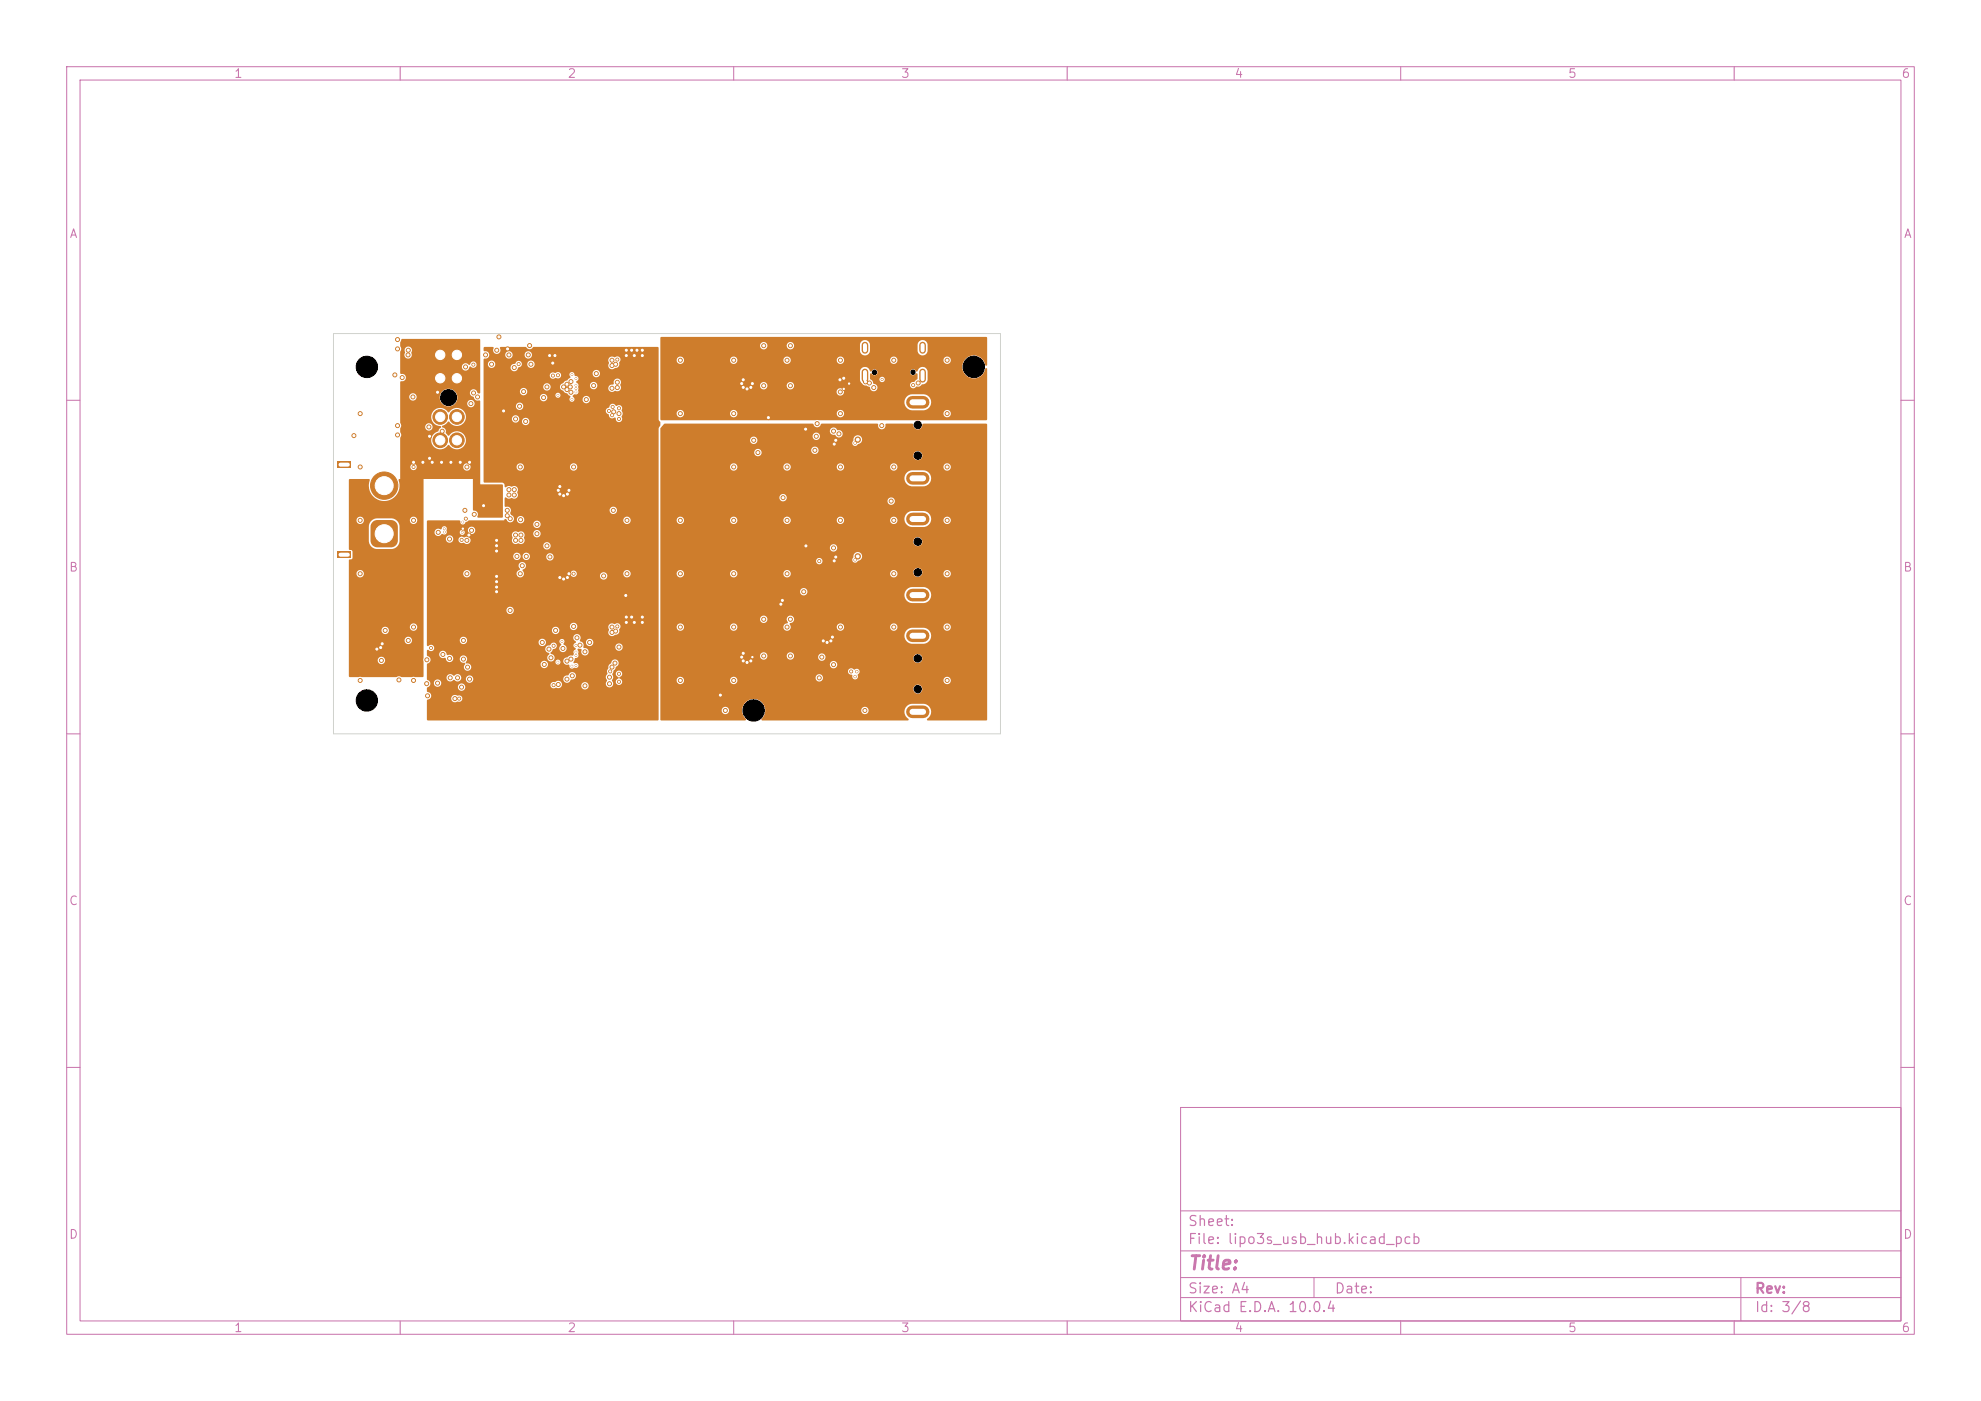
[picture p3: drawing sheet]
<svg xmlns="http://www.w3.org/2000/svg" width="297mm" height="210mm" viewBox="0 0 297 210" stroke-linecap="round" stroke-linejoin="round" font-family="sans-serif">
<defs><g id="words">
<text font-size="2" fill="#c872ab" x="178" y="190.8">Title:</text>
<g font-size="1.5" fill="#c872ab">
<text x="178" y="184.2">Sheet:</text>
<text x="178" y="186.9">File: lipo3s_usb_hub.kicad_pcb</text>
<text x="178" y="197.1">KiCad E.D.A. 10.0.4</text>
<text x="178" y="194.3">Size: A4</text>
<text x="200" y="194.3">Date:</text>
<text x="263" y="194.3">Rev:</text>
<text x="263" y="197.1">Id: 3/8</text>
</g>
<g font-size="1.3" fill="#c872ab">
<text x="35" y="12">1</text>
<text x="85" y="12">2</text>
<text x="135" y="12">3</text>
<text x="185" y="12">4</text>
<text x="235" y="12">5</text>
<text x="285" y="12">6</text>
<text x="10.3" y="36">A</text>
<text x="285.4" y="36">A</text>
<text x="10.3" y="86">B</text>
<text x="285.3" y="86">B</text>
<text x="10.3" y="136">C</text>
<text x="285.3" y="136">C</text>
<text x="10.3" y="186">D</text>
<text x="285.3" y="186">D</text>
<text x="35" y="200">1</text>
<text x="85" y="200">2</text>
<text x="135" y="200">3</text>
<text x="185" y="200">4</text>
<text x="235" y="200">5</text>
<text x="285" y="200">6</text>
</g>
</g></defs>
<g fill="none" stroke="#c872ab" stroke-width=".15">
<path d="M10 10h277v190h-277zM12 12h273v186h-273zM60 10v2M110 10v2M160 10v2M210 10v2M260 10v2M10 60h2M285 60h2M10 110h2M285 110h2M10 160h2"/>
<path d="M177 166h108v32h-108zM285 160h2M60 198v2M110 198v2M160 198v2M177 194.5h108M177 191.5h108M177 187.5h108M177 181.5h108M197 191.5v3M210 198v2M260 198v2"/>
<path d="M261 191.5v6.5"/>
</g>
<g fill="#ce7d2c" stroke="#ce7d2c" stroke-width=".15">
<circle cx="66" cy="66" r="1.1"/>
<circle cx="68.5" cy="66" r="1.1"/>
<circle cx="66" cy="62.5" r="1.1"/>
<circle cx="68.5" cy="62.5" r="1.1"/>
<circle cx="66" cy="56.7" r="1.1"/>
<circle cx="68.5" cy="56.7" r="1.1"/>
<circle cx="66" cy="53.2" r="1.1"/>
<circle cx="68.5" cy="53.2" r="1.1"/>
</g>
<path d="M136.8 77.8h1.6M136.8 89.2h1.6" fill="none" stroke="#ce7d2c" stroke-width="1.9"/>
<path d="M129.7 51.7v.8M129.7 55.8v1.1M138.3 51.7v.8M138.3 55.8v1.1" fill="none" stroke="#ce7d2c" stroke-width="1"/>
<g fill="#ce7d2c">
<path d="M50.6 82.7h2v.9h-2z"/>
<path d="M50.6 69.2h2v.9h-2z"/>
<path d="M55.9 78.3l.5-.3h2.2a1.03 1.03 0 0 1 1 1v2a1.03 1.03 0 0 1-1 1.1h-2a1.03 1.03 0 0 1-1.1-1.1l.1-2.2z"/>
</g>
<g fill="#ce7d2c" stroke="#ce7d2c" stroke-width=".15">
<circle cx="57.6" cy="72.8" r="2.05"/>
<circle cx="142" cy="94" r=".3"/>
<circle cx="86.4" cy="96.7" r=".13"/>
<circle cx="137.7" cy="57.4" r=".3"/>
<circle cx="87" cy="96.7" r=".3"/>
<circle cx="110" cy="54" r=".3"/>
<circle cx="114.5" cy="98.3" r=".3"/>
<circle cx="57.2" cy="99" r=".3"/>
<circle cx="122.4" cy="65.4" r=".3"/>
<circle cx="125" cy="64.6" r=".3"/>
<circle cx="85" cy="58.4" r=".3"/>
<circle cx="85.6" cy="58.8" r=".3"/>
<circle cx="129.8" cy="57.2" r=".3"/>
<circle cx="118.5" cy="92.8" r=".3"/>
<circle cx="118" cy="70" r=".3"/>
<circle cx="126" cy="70" r=".3"/>
<circle cx="120.5" cy="88.7" r=".3"/>
<circle cx="61.2" cy="53.2" r=".3"/>
<circle cx="85.5" cy="58" r=".3"/>
<circle cx="118.5" cy="57.8" r=".3"/>
<circle cx="61.9" cy="59.5" r=".3"/>
<circle cx="92" cy="76.5" r=".3"/>
<circle cx="69.5" cy="96" r=".3"/>
<circle cx="64.6" cy="97.1" r=".22"/>
<circle cx="118" cy="86" r=".3"/>
<circle cx="62" cy="94" r=".3"/>
<circle cx="142" cy="70" r=".3"/>
<circle cx="54" cy="78" r=".3"/>
<circle cx="61.2" cy="96" r=".3"/>
<circle cx="122.2" cy="67.5" r=".3"/>
<circle cx="122.8" cy="84.1" r=".22"/>
<circle cx="110" cy="62" r=".3"/>
<circle cx="114.5" cy="51.8" r=".3"/>
<circle cx="110" cy="102" r=".3"/>
<circle cx="94" cy="78" r=".3"/>
<circle cx="118.5" cy="98.3" r=".3"/>
<circle cx="57.7" cy="94.5" r=".3"/>
<circle cx="86" cy="70" r=".3"/>
<circle cx="142" cy="86" r=".3"/>
<circle cx="54" cy="102" r=".3"/>
<circle cx="126" cy="78" r=".3"/>
<circle cx="125.8" cy="65" r=".3"/>
<circle cx="110" cy="86" r=".3"/>
<circle cx="85.6" cy="98.8" r=".3"/>
<circle cx="94" cy="86" r=".3"/>
<circle cx="126" cy="94" r=".3"/>
<circle cx="78.8" cy="63.2" r=".3"/>
<circle cx="61.2" cy="52.5" r=".3"/>
<circle cx="126" cy="62" r=".3"/>
<circle cx="78" cy="70" r=".3"/>
<circle cx="102" cy="54" r=".3"/>
<circle cx="85" cy="57.6" r=".3"/>
<circle cx="86.4" cy="57.7" r=".12"/>
<circle cx="74.5" cy="52.5" r=".3"/>
<circle cx="76.5" cy="91.5" r=".3"/>
<circle cx="62" cy="70" r=".22"/>
<circle cx="82" cy="81.8" r=".3"/>
<circle cx="90.5" cy="86.3" r=".3"/>
<circle cx="129.7" cy="106.5" r=".3"/>
<circle cx="114.5" cy="57.8" r=".3"/>
<circle cx="91.4" cy="102.5" r=".3"/>
<circle cx="91.8" cy="61" r=".22"/>
<circle cx="71" cy="54.7" r=".22"/>
<circle cx="142" cy="54" r=".3"/>
<circle cx="126" cy="54" r=".3"/>
<circle cx="130.3" cy="57.4" r=".3"/>
<circle cx="78" cy="86" r=".3"/>
<circle cx="108.8" cy="106.5" r=".3"/>
<circle cx="123.2" cy="98.5" r=".3"/>
<circle cx="85.6" cy="57.2" r=".3"/>
<circle cx="134" cy="78" r=".3"/>
<circle cx="70" cy="70" r=".3"/>
<circle cx="134" cy="86" r=".3"/>
<circle cx="118" cy="94" r=".3"/>
<circle cx="122.8" cy="101.6" r=".3"/>
<circle cx="114.5" cy="92.8" r=".3"/>
<circle cx="102" cy="86" r=".3"/>
<circle cx="70" cy="86" r=".3"/>
<circle cx="110" cy="78" r=".3"/>
<circle cx="84.5" cy="58" r=".3"/>
<circle cx="118" cy="78" r=".3"/>
<circle cx="136.9" cy="57.7" r=".22"/>
<circle cx="142" cy="78" r=".3"/>
<circle cx="110" cy="70" r=".3"/>
<circle cx="62" cy="102" r=".3"/>
<circle cx="64" cy="102.5" r=".3"/>
<circle cx="69.5" cy="98.8" r=".3"/>
<circle cx="54" cy="62" r=".3"/>
<circle cx="84.4" cy="97.2" r=".3"/>
<circle cx="110" cy="94" r=".3"/>
<circle cx="102" cy="94" r=".3"/>
<circle cx="142" cy="62" r=".3"/>
<circle cx="83.6" cy="56.3" r=".22"/>
<circle cx="125" cy="99.6" r=".3"/>
<circle cx="118" cy="54" r=".3"/>
<circle cx="85" cy="99.1" r=".3"/>
<circle cx="102" cy="78" r=".3"/>
<circle cx="91.8" cy="62.2" r=".22"/>
<circle cx="91.5" cy="100.6" r=".22"/>
<circle cx="125" cy="82.1" r=".3"/>
<circle cx="127.6" cy="100.6" r=".22"/>
<circle cx="134" cy="54" r=".3"/>
<circle cx="122.5" cy="63.5" r=".3"/>
<circle cx="102" cy="62" r=".3"/>
<circle cx="102" cy="102" r=".3"/>
<circle cx="86" cy="86" r=".22"/>
<circle cx="91.4" cy="101.5" r=".3"/>
<circle cx="142" cy="102" r=".3"/>
<circle cx="86.4" cy="97.7" r=".13"/>
<circle cx="86.4" cy="56.7" r=".12"/>
<circle cx="126" cy="58.7" r=".3"/>
<circle cx="69.2" cy="80.9" r=".23"/>
<circle cx="134" cy="94" r=".3"/>
<circle cx="92" cy="61.7" r=".3"/>
<circle cx="54" cy="86" r=".3"/>
<circle cx="134" cy="70" r=".3"/>
<circle cx="118.5" cy="51.8" r=".3"/>
<circle cx="54" cy="70" r=".3"/>
<circle cx="62" cy="78" r=".3"/>
<circle cx="77.8" cy="54.6" r=".22"/>
<circle cx="69.4" cy="79.3" r=".23"/>
<circle cx="85.1" cy="74.1" r=".3"/>
<circle cx="82.4" cy="53.3" r=".3"/>
<circle cx="93.9" cy="52.5" r=".3"/>
<circle cx="70.3" cy="80.2" r=".3"/>
<circle cx="83.9" cy="86.6" r=".3"/>
<circle cx="83.2" cy="53.3" r=".3"/>
<circle cx="95.1" cy="53.3" r=".3"/>
<circle cx="96.3" cy="93.3" r=".3"/>
<circle cx="74.4" cy="88.7" r=".3"/>
<circle cx="96.3" cy="52.5" r=".3"/>
<circle cx="74.4" cy="88" r=".3"/>
<circle cx="74.4" cy="82.6" r=".3"/>
<circle cx="84.5" cy="86.8" r=".3"/>
<circle cx="82.9" cy="54.4" r=".3"/>
<circle cx="74.4" cy="81" r=".3"/>
<circle cx="93.9" cy="92.5" r=".3"/>
<circle cx="96.3" cy="53.3" r=".3"/>
<circle cx="93.9" cy="53.3" r=".3"/>
<circle cx="74.4" cy="81.8" r=".3"/>
<circle cx="83.9" cy="74.1" r=".3"/>
<circle cx="85.1" cy="86.6" r=".3"/>
<circle cx="94.7" cy="52.5" r=".3"/>
<circle cx="93.9" cy="93.3" r=".3"/>
<circle cx="85.3" cy="86" r=".3"/>
<circle cx="85.3" cy="73.5" r=".3"/>
<circle cx="83.7" cy="73.5" r=".3"/>
<circle cx="74.4" cy="87.2" r=".3"/>
<circle cx="74.4" cy="86.4" r=".3"/>
<circle cx="76.1" cy="52.3" r=".3"/>
<circle cx="96.3" cy="92.5" r=".3"/>
<circle cx="84.5" cy="74.3" r=".3"/>
<circle cx="93.8" cy="89.3" r=".3"/>
<circle cx="94.7" cy="92.5" r=".3"/>
<circle cx="95.5" cy="52.5" r=".3"/>
<circle cx="83.9" cy="72.9" r=".3"/>
<circle cx="75.5" cy="61.6" r=".3"/>
<circle cx="95.1" cy="93.3" r=".3"/>
<circle cx="69.3" cy="79.8" r=".12"/>
<circle cx="70" cy="81" r=".3"/>
<circle cx="73.7" cy="54.6" r=".3"/>
<circle cx="72.8" cy="53.2" r=".3"/>
<circle cx="69.2" cy="103" r=".3"/>
<circle cx="86.4" cy="98.2" r=".12"/>
<circle cx="67.5" cy="101.6" r=".3"/>
<circle cx="83.7" cy="102.6" r=".3"/>
<circle cx="127.3" cy="57.5" r=".23"/>
<circle cx="126.5" cy="56.7" r=".3"/>
<circle cx="117.4" cy="74.6" r=".3"/>
<circle cx="133.6" cy="75.1" r=".3"/>
<circle cx="111.4" cy="56.9" r=".3"/>
<circle cx="132.2" cy="63.8" r=".3"/>
<circle cx="115.2" cy="62.6" r=".3"/>
<circle cx="112.8" cy="57.5" r=".3"/>
<circle cx="112" cy="58.3" r=".3"/>
<circle cx="125.9" cy="56.9" r=".3"/>
<circle cx="113.6" cy="67.8" r=".3"/>
<circle cx="113" cy="66" r=".3"/>
<circle cx="112.6" cy="58.1" r=".3"/>
<circle cx="111.4" cy="58.1" r=".3"/>
<circle cx="126.5" cy="58.3" r=".22"/>
<circle cx="111.2" cy="57.5" r=".3"/>
<circle cx="53.1" cy="65.3" r=".3"/>
<circle cx="66.3" cy="64.6" r=".3"/>
<circle cx="64.4" cy="68.7" r=".3"/>
<circle cx="64.8" cy="69.3" r=".3"/>
<circle cx="64.4" cy="65.4" r=".3"/>
<circle cx="62" cy="69.3" r=".3"/>
<circle cx="66.2" cy="69.3" r=".3"/>
<circle cx="65.6" cy="58.8" r=".3"/>
<circle cx="67.6" cy="69.3" r=".3"/>
<circle cx="70.4" cy="69.3" r=".3"/>
<circle cx="56.5" cy="97.3" r=".3"/>
<circle cx="63.4" cy="69.3" r=".3"/>
<circle cx="72.5" cy="75.8" r=".3"/>
<circle cx="69" cy="69.3" r=".3"/>
<circle cx="57.3" cy="96.5" r=".3"/>
<circle cx="57.1" cy="97.1" r=".3"/>
<circle cx="128.5" cy="100.7" r=".17"/>
<circle cx="128.2" cy="101.4" r=".18"/>
<circle cx="74.8" cy="50.5" r=".3"/>
<circle cx="59.2" cy="56.2" r=".3"/>
<circle cx="86.4" cy="58.3" r=".12"/>
<circle cx="89.4" cy="56" r=".3"/>
<circle cx="59.6" cy="65.2" r=".3"/>
<circle cx="59.6" cy="63.8" r=".3"/>
<circle cx="92.8" cy="62" r=".3"/>
<circle cx="91.7" cy="58.2" r=".3"/>
<circle cx="92.8" cy="62.8" r=".22"/>
<circle cx="92.5" cy="53.9" r=".23"/>
<circle cx="92.5" cy="58.1" r=".3"/>
<circle cx="91.7" cy="54.8" r=".3"/>
<circle cx="92.3" cy="54.6" r=".3"/>
<circle cx="92.8" cy="61.2" r=".22"/>
<circle cx="91.7" cy="54" r=".3"/>
<circle cx="92.6" cy="57.3" r=".3"/>
<circle cx="124.8" cy="95.5" r=".3"/>
<circle cx="111.4" cy="97.9" r=".3"/>
<circle cx="68.2" cy="104.7" r=".3"/>
<circle cx="124.6" cy="96.1" r=".3"/>
<circle cx="112.8" cy="98.5" r=".22"/>
<circle cx="108" cy="104.2" r=".3"/>
<circle cx="68.8" cy="104.7" r=".22"/>
<circle cx="125.3" cy="66" r=".3"/>
<circle cx="125.1" cy="84.1" r=".3"/>
<circle cx="111.2" cy="98.5" r=".3"/>
<circle cx="111.4" cy="99.1" r=".3"/>
<circle cx="123.4" cy="96.1" r=".3"/>
<circle cx="112.6" cy="99.1" r=".3"/>
<circle cx="117.1" cy="90.6" r=".3"/>
<circle cx="124" cy="96.3" r=".3"/>
<circle cx="117.3" cy="90" r=".3"/>
<circle cx="112" cy="99.3" r=".3"/>
<circle cx="59.8" cy="101.9" r=".3"/>
<circle cx="120.8" cy="81.8" r=".3"/>
<circle cx="125.1" cy="66.6" r=".3"/>
<circle cx="125.3" cy="83.5" r=".3"/>
<circle cx="120.8" cy="64.3" r=".3"/>
<circle cx="86" cy="93.9" r=".3"/>
<circle cx="88.4" cy="96.3" r=".3"/>
<circle cx="85.7" cy="99.9" r=".13"/>
<circle cx="85" cy="101.8" r=".3"/>
<circle cx="71.1" cy="77.1" r=".3"/>
<circle cx="69.7" cy="76.5" r=".3"/>
<circle cx="77.3" cy="81" r=".3"/>
<circle cx="78.1" cy="80.2" r=".3"/>
<circle cx="76" cy="76.5" r=".3"/>
<circle cx="80.5" cy="78.6" r=".3"/>
<circle cx="78" cy="77.9" r=".3"/>
<circle cx="76.5" cy="77.7" r=".3"/>
<circle cx="76" cy="77.3" r=".3"/>
<circle cx="76.3" cy="74.2" r=".3"/>
<circle cx="82.4" cy="83.5" r=".3"/>
<circle cx="78.1" cy="81" r=".3"/>
<circle cx="77.5" cy="83.4" r=".3"/>
<circle cx="77.1" cy="73.4" r=".3"/>
<circle cx="77.1" cy="74.2" r=".3"/>
<circle cx="78.9" cy="83.4" r=".3"/>
<circle cx="77.3" cy="80.2" r=".3"/>
<circle cx="69.8" cy="77.8" r=".22"/>
<circle cx="76.3" cy="73.4" r=".3"/>
<circle cx="78.3" cy="84.8" r=".3"/>
<circle cx="80.5" cy="80" r=".3"/>
<circle cx="77.9" cy="60.9" r=".3"/>
<circle cx="81.5" cy="59.6" r=".3"/>
<circle cx="77.3" cy="62.8" r=".3"/>
<circle cx="85.7" cy="56.2" r=".13"/>
<circle cx="66.6" cy="79.3" r=".12"/>
<circle cx="65.7" cy="79.8" r=".3"/>
<circle cx="128.6" cy="83.4" r=".4"/>
<circle cx="128.2" cy="83.9" r=".17"/>
<circle cx="78.5" cy="58.7" r=".3"/>
<circle cx="64.3" cy="64" r=".3"/>
<circle cx="86.4" cy="58.7" r=".12"/>
<circle cx="71" cy="58.9" r=".3"/>
<circle cx="83" cy="102.7" r=".22"/>
<circle cx="83" cy="96.8" r=".22"/>
<circle cx="92.3" cy="94.6" r=".3"/>
<circle cx="92.8" cy="101" r=".22"/>
<circle cx="91.7" cy="94" r=".3"/>
<circle cx="91.7" cy="100" r=".3"/>
<circle cx="91.7" cy="94.8" r=".3"/>
<circle cx="92.8" cy="102.2" r=".22"/>
<circle cx="92.8" cy="97" r=".3"/>
<circle cx="92.2" cy="99.4" r=".3"/>
<circle cx="92.5" cy="93.9" r=".23"/>
<circle cx="69.4" cy="78.3" r=".12"/>
<circle cx="70.7" cy="79.5" r=".3"/>
<circle cx="68.6" cy="101.6" r=".3"/>
<circle cx="70.4" cy="101.8" r=".3"/>
<circle cx="64.1" cy="104.3" r=".3"/>
<circle cx="65.6" cy="102.4" r=".3"/>
<circle cx="87.7" cy="97.7" r=".3"/>
<circle cx="87.7" cy="102.8" r=".3"/>
<circle cx="66.6" cy="79.7" r=".13"/>
<circle cx="67.4" cy="80.8" r=".3"/>
<circle cx="85.8" cy="101.3" r=".3"/>
<circle cx="86.4" cy="99.7" r=".13"/>
<circle cx="86.5" cy="95.6" r=".3"/>
<circle cx="83.7" cy="99.2" r=".12"/>
<circle cx="131" cy="58.1" r=".3"/>
<circle cx="132.3" cy="56.9" r=".15"/>
<circle cx="66.4" cy="98.1" r=".3"/>
<circle cx="64" cy="98.9" r=".3"/>
<circle cx="83.3" cy="94.5" r=".3"/>
<circle cx="84.3" cy="96.1" r=".12"/>
<circle cx="82.3" cy="97.3" r=".3"/>
<circle cx="81.3" cy="96.3" r=".3"/>
<circle cx="82.6" cy="98.6" r=".3"/>
<circle cx="70.1" cy="100" r=".3"/>
<circle cx="81.6" cy="99.6" r=".3"/>
<circle cx="67.4" cy="98.7" r=".3"/>
<circle cx="70.6" cy="60.5" r=".3"/>
<circle cx="71.6" cy="59.5" r=".3"/>
<circle cx="83.7" cy="59.3" r=".12"/>
<circle cx="87.9" cy="59.9" r=".3"/>
<circle cx="128.2" cy="66.4" r=".17"/>
<circle cx="128.6" cy="65.9" r=".4"/>
<circle cx="60.3" cy="56.6" r=".3"/>
<circle cx="79.6" cy="54.6" r=".3"/>
<circle cx="69.8" cy="55" r=".3"/>
<circle cx="82" cy="58" r=".3"/>
<circle cx="76.3" cy="53.2" r=".3"/>
<circle cx="91.3" cy="61.6" r=".22"/>
<circle cx="82.9" cy="56.3" r=".22"/>
<circle cx="85.7" cy="59.9" r=".12"/>
<circle cx="79.4" cy="51.8" r=".3"/>
<circle cx="77.1" cy="55.1" r=".3"/>
<circle cx="89" cy="57.8" r=".3"/>
<circle cx="79.2" cy="53.2" r=".3"/>
<circle cx="59.6" cy="50.9" r=".3"/>
<circle cx="59.6" cy="52.3" r=".3"/>
</g>
<path d="M136.8 60.3h1.6M136.8 71.7h1.6M136.8 95.3h1.6M136.8 106.7h1.6" fill="none" stroke="#ce7d2c" stroke-width="1.9"/>
<g fill="#ce7d2c">
<path d="M72.5 52l1.5 .1a.63 .63 0 0 0 0 .7 .63 .63 0 0 0 .7 .2 .79 .79 0 0 0 .2-.9l.2-.1h3.7a.7 .7 0 0 0 1.2 0l18.7 .1v10.7l.3 .5v.5l-.3 .5v43.6l-.1 .1h-34.6v-3.1l.5-.3h3.1v.2a.67 .67 0 0 0 1.1 .4 .5 .5 0 0 0 .6-.6 .5 .5 0 0 0-.8-.3 .55 .55 0 0 0-.9 .3h-3.1a.65 .65 0 0 0-.5-.9v-.6a.66 .66 0 0 0 .5-.8h.5v.2a.55 .55 0 0 0 .8 .4h2.8v.2a.55 .55 0 0 0 .8 .4 .55 .55 0 0 0 .2-.9h12.9v.2a.57 .57 0 0 0 .9 .3 .55 .55 0 0 0 .8-.4h2.9v.2a.55 .55 0 0 0 .9 .4 .55 .55 0 0 0 0-1 .55 .55 0 0 0-.9 .4h-2.9a.59 .59 0 0 0-.3-.6 .59 .59 0 0 0-.7 .2h-.5l-.2 .3h-12.9a.55 .55 0 0 0-.6-.1 .55 .55 0 0 0-.4 .4h-2.8a.56 .56 0 0 0 .1-.9 .56 .56 0 0 0-.9 .3h-.5l-.2-.3-.3-.1v-.4h2.9v.2a.6 .6 0 0 0 .5 .5 .6 .6 0 0 0 .6-.3 .62 .62 0 0 0 1.1-.2h.7v.2a.56 .56 0 0 0 .7 .5 .56 .56 0 0 0 .5-.7h13.4v.2a.59 .59 0 0 0 .6 .5 .59 .59 0 0 0 .6-.5h.1a.56 .56 0 0 0 .6-.5h4.5l.2 .7a.57 .57 0 0 0 0 .8 .57 .57 0 0 0 .9-.1 .57 .57 0 0 0-.2-.8l.2-.4-.1-.5 .1-.2h.4l.1 .4 .2 .2a.16 .16 0 0 1 .2 .1 .16 .16 0 0 1-.2 .2 .48 .48 0 0 0-.2 .7 .48 .48 0 0 0 .8-.1 .48 .48 0 0 0-.3-.7v-.2a.48 .48 0 0 0 .2-.9 .48 .48 0 0 0-.8 .3h-.4l.4-.9a.59 .59 0 0 0 .4-.7 .59 .59 0 0 0-.8-.3l-.3 .3a.98 .98 0 0 0-.4 1l-.2 .3 .1 .4-.3 .4h-4.5a.58 .58 0 0 0-.4-.7 .58 .58 0 0 0-.7 .5l-.5 .2-.3 .3h-13.4a.56 .56 0 0 0-.6-.5 .56 .56 0 0 0-.6 .5h-.7a.6 .6 0 0 0-.4-.6 .6 .6 0 0 0-.7 .2 .56 .56 0 0 0-.6-.2 .56 .56 0 0 0-.5 .4h-2.9v-2a.57 .57 0 0 0 .6-.6 .57 .57 0 0 0-.5-.6l-.1-.3h1.8a.59 .59 0 0 0 .9 .6l.1 .1a.56 .56 0 0 0 .6 .6 .56 .56 0 0 0 .6-.6h.9v.2a.67 .67 0 0 0 .8 .5l.1 .1a.56 .56 0 0 0-.2 .8 .56 .56 0 0 0 .8 .1 .56 .56 0 0 0 0-.9h10.6v.2a.55 .55 0 0 0 .8 .4 .55 .55 0 0 0 .2-.9h1.3v.1a.38 .38 0 0 0 .5 .3 .38 .38 0 0 0 .2-.6h.4v.2a.66 .66 0 0 0 .9 .4l.1 .2a.42 .42 0 0 0 .2 .4 .42 .42 0 0 0 .5-.1h.1a.39 .39 0 0 0 .5-.4 .39 .39 0 0 0-.6-.3l-.1-.2 .3-.6a.51 .51 0 0 0 .4-.7l-.1-.6 .1-.1 .5 .1a.57 .57 0 0 0 .4 .9 .57 .57 0 0 0 .6-.7 .65 .65 0 0 0-.7-.4v-.2h4.7a.56 .56 0 0 0 .8 .6 .56 .56 0 0 0 .2-.9 .56 .56 0 0 0-.9 .2l-.1 .1h-4.7a.53 .53 0 0 0-.3-.7h.6v.2a.56 .56 0 0 0 .9 .4 .56 .56 0 0 0 0-1 .56 .56 0 0 0-.9 .4h-.6l-.3-.2a.58 .58 0 0 0-.1-.9 .58 .58 0 0 0-.9 .3 .58 .58 0 0 0 .5 .8l-.1 .1a.42 .42 0 0 0-.3 .5 .42 .42 0 0 0 .3 .4v.1a.59 .59 0 0 0-.3 .8l-.2 .2a.72 .72 0 0 0-.7 .2l-.4 .2-.3 .3h-.4a.38 .38 0 0 0-.4-.1 .38 .38 0 0 0-.3 .3h-1.4a.56 .56 0 0 0-.9 .3h-10.6l-.5-.1-.1-.1a.57 .57 0 0 0 0-.9 .57 .57 0 0 0-.9 .3h-.9v-.1a.61 .61 0 0 0-.9-.4l-.1-.1a.56 .56 0 0 0-.6-.6 .56 .56 0 0 0-.6 .5h-1.8v-.5a.24 .24 0 0 1 .2-.1 .24 .24 0 0 1 .2 .2h.4l.3-.4h16.6a.77 .77 0 0 0 .7 .8l-.1 .1a.56 .56 0 0 0-.1 .9 .56 .56 0 0 0 .9-.2 .56 .56 0 0 0-.5-.8l-.1-.1 .4-.6 .4-.2h.5v.2a.57 .57 0 0 0 1 .3 .57 .57 0 0 0-.3-1 .6 .6 0 0 0-.1-.8 .41 .41 0 0 0-.5 .3 .41 .41 0 0 0 .2 .5l-.3 .5h-.4a.49 .49 0 0 0-.3-.7 .49 .49 0 0 0-.6 .3 .69 .69 0 0 0-.8 .5h-16.6a.53 .53 0 0 0-.4-.5 .53 .53 0 0 0-.5 .2l-.2-.2v-.8h4.9a.55 .55 0 0 0 .4 .6 .55 .55 0 0 0 .7-.3h10.7v.2a.56 .56 0 0 0 .9 .4 .56 .56 0 0 0 0-1 .56 .56 0 0 0-.9 .4h-10.7a.56 .56 0 0 0-.4-.7 .56 .56 0 0 0-.7 .4h-4.9v-1.5h18.7v.2a.56 .56 0 0 0 .9 .4 .56 .56 0 0 0 0-1 .56 .56 0 0 0-.9 .4h-18.7v-.6h21.4v.2a.55 .55 0 0 0 .6 .5 .55 .55 0 0 0 .6-.6h4.6l.1 .5a.61 .61 0 0 0 .1 .8 .61 .61 0 0 0 .9 0 .73 .73 0 0 0 .6-.9 .5 .5 0 0 0-.1-.8 .5 .5 0 0 0-.7 .1 .59 .59 0 0 0-.9 .3h-4.6v-.1a.56 .56 0 0 0-.6-.5 .56 .56 0 0 0-.6 .5h-21.4v-2.4h11.9v.2a.56 .56 0 0 0 .9 .4 .56 .56 0 0 0 0-1 .56 .56 0 0 0-.9 .4h-11.9v-5.5h5.4v.2a.56 .56 0 0 0 .7 .5 .56 .56 0 0 0 .5-.7h6.8v.2a.55 .55 0 0 0 .7 .5 .55 .55 0 0 0 .5-.7h6.9l.1 .3a.48 .48 0 0 0 .8 .1h3.5v.1a.55 .55 0 0 0 .9 .4 .55 .55 0 0 0 .1-.9h2.5v.2a.56 .56 0 0 0 .9 .4 .56 .56 0 0 0 0-1 .56 .56 0 0 0-.9 .4h-2.6a.56 .56 0 0 0-.9 .4h-3.5v-.1a.48 .48 0 0 0-.3-.7 .48 .48 0 0 0-.6 .4h-6.9l-.3-.5a.58 .58 0 0 0 .5-.8 .58 .58 0 0 0-.9-.2 .58 .58 0 0 0 .1 .9l-.4 .4-.2 .2h-6.8a.56 .56 0 0 0-.6-.5 .56 .56 0 0 0-.6 .5h-5.4v-2.6h12.9v.2a.56 .56 0 0 0 .7 .5 .56 .56 0 0 0 .5-.7h.2v.2a.55 .55 0 0 0 .6 .5 .55 .55 0 0 0 .6-.6h2.4v.2a.56 .56 0 0 0 .8 .3 .56 .56 0 0 0 0-.9 .56 .56 0 0 0-.8 .4h-2.4v-.1a.56 .56 0 0 0-.6-.5 .56 .56 0 0 0-.6 .5h-.2l-.1-.1a.56 .56 0 0 0-.6-.4 .56 .56 0 0 0-.5 .5h-12.9v-1.6h17.4v.2a.56 .56 0 0 0 .9 .4 .56 .56 0 0 0 0-.9 .56 .56 0 0 0-.9 .3h-17.4v-1h2.8v.2a.55 .55 0 0 0 .6 .5 .55 .55 0 0 0 .6-.5h.7a.54 .54 0 0 0 .8 .4 .58 .58 0 0 0 .9 .1 .58 .58 0 0 0 0-.8 .58 .58 0 0 0-.8 0l-.3-.2-.4 .1-.2 .4h-.7a.55 .55 0 0 0-.5-.7 .55 .55 0 0 0-.7 .5h-2.8v-1h1.1v.2a.59 .59 0 0 0 .5 .5 .59 .59 0 0 0 .7-.4 .39 .39 0 0 0 .5 .1 .39 .39 0 0 0 .2-.3h1.9l.1 .2 .3 .2 .2-.1h7.2l.2 .4a.64 .64 0 0 0 0 .9 .64 .64 0 0 0 .9 0 .6 .6 0 0 0 .7-.1 .6 .6 0 0 0 0-.8l.2-.2-.1-.4h1.3a.55 .55 0 0 0 .8 .6 .55 .55 0 0 0 .2-.9 .55 .55 0 0 0-.9 .2l-.1 .1h-1.3a.78 .78 0 0 0-1-.2 .55 .55 0 0 0-.9 .4h-7.2a.38 .38 0 0 0 .2-.4 .38 .38 0 0 0-.3-.3h.7v.2a.56 .56 0 0 0 .9 .4 .56 .56 0 0 0 0-1 .56 .56 0 0 0-.9 .4h-.8l-.2 .1-.2 .3h-1.9l-.1-.2a.42 .42 0 0 0-.2-.7 .42 .42 0 0 0-.5 .4h-.3a.56 .56 0 0 0-.8 .4h-1.1v-1.7h5a.45 .45 0 0 0 .2 .5 .45 .45 0 0 0 .4 0h10.3v.2a.56 .56 0 0 0 .9 .4 .56 .56 0 0 0 0-1 .56 .56 0 0 0-.9 .4h-10.3l.2-.3 .5-.2h5.3l.2-.2 .2 .1a.56 .56 0 0 0 .5 .4 .56 .56 0 0 0 .5-.5h.5v.2a.55 .55 0 0 0 .6 .5 .55 .55 0 0 0 .5-.6h14.8v.2a.56 .56 0 0 0 .9 .4 .56 .56 0 0 0 0-1 .56 .56 0 0 0-.9 .4h-14.8v-.1a.56 .56 0 0 0-.5-.5 .56 .56 0 0 0-.6 .5h-.4a.7 .7 0 0 0-.5-.6l-.1-.3 .1-.5h14.8v.2a.56 .56 0 0 0 .8 .4 .56 .56 0 0 0 0-1 .56 .56 0 0 0-.8 .4h-14.8v-.1a.71 .71 0 0 0-.9-.4v-1.2l.1-.1a1.07 1.07 0 0 0 .9 0 .6 .6 0 0 0 .8-.1 .6 .6 0 0 0 0-.8 .6 .6 0 0 0-.1-.7 .6 .6 0 0 0-.8 0l-.4-.2-.4 .3-.2-.6-.3-.1-2.7-.1-.1-2.4h4.9a.56 .56 0 0 0 .6 .7 .56 .56 0 0 0 .6-.7h6.8v.2a.56 .56 0 0 0 .9 .4 .56 .56 0 0 0 0-1 .56 .56 0 0 0-.9 .4h-6.8l-.1-.1a.56 .56 0 0 0-.6-.4 .56 .56 0 0 0-.5 .5h-4.9v-7.2h4.2v.2a.55 .55 0 0 0 .5 .4 .55 .55 0 0 0 .6-.2h.5v.2a.56 .56 0 0 0 .8 .3 .56 .56 0 0 0 0-.9 .56 .56 0 0 0-.8 .4h-.5v-.1a.55 .55 0 0 0-.4-.7 .55 .55 0 0 0-.7 .4h-4.2v-1.2h18.3l.1 .4 .3 .2a.57 .57 0 0 0 .3 .5 .57 .57 0 0 0 .6 0h.2a.52 .52 0 0 0 .6 .7 .52 .52 0 0 0 .3-.9 .71 .71 0 0 0 0-.9 .52 .52 0 0 0-.1-.7 .52 .52 0 0 0-.7 .1 .56 .56 0 0 0-.5-.4 .56 .56 0 0 0-.5 .3l-.1 .3-.3 .1-.2 .3h-18.3v-.7h4.8v.2a.56 .56 0 0 0 .9 .4 .56 .56 0 0 0 0-1 .56 .56 0 0 0-.9 .4h-4.8v-1.3h8.4v.2a.55 .55 0 0 0 .8 .4 .55 .55 0 0 0 .2-.9h1.4v.1a.38 .38 0 0 0 .6 .3 .38 .38 0 0 0 0-.7 .38 .38 0 0 0-.6 .3h-1.5a.56 .56 0 0 0-.9 .3h-8.4v-.9h5.4v.2a.55 .55 0 0 0 .9 .4 .55 .55 0 0 0 0-1 .55 .55 0 0 0-.9 .4h-5.4v-.7h8.9v.2a.56 .56 0 0 0 .7 .5 .56 .56 0 0 0 .5-.7h1.3l.3 .5 .5 .4 .4 .2 .2 .2a.29 .29 0 0 1 .2 .3 .29 .29 0 0 1-.1 .3v.3a.38 .38 0 0 0 .5 .1 .38 .38 0 0 0 .2-.4h1.2v.2a.56 .56 0 0 0 .9 .4 .56 .56 0 0 0 0-1 .56 .56 0 0 0-.9 .4h-1.2l-.2-.5 .3-.2a.43 .43 0 0 0 .5-.1 .43 .43 0 0 0 0-.6v-.7h1.7v.2a.55 .55 0 0 0 .5 .4 .55 .55 0 0 0 .5-.2h1.8v.2a.61 .61 0 0 0 1 .3 .61 .61 0 0 0 .8-.2 .61 .61 0 0 0 0-.8 .58 .58 0 0 0-.4-.9 .58 .58 0 0 0-.6 .9l-.1 .1a.57 .57 0 0 0-.7 .4h-1.7a.55 .55 0 0 0-.3-.8 .55 .55 0 0 0-.8 .4h-1.7v-.2l-.3-.2v-.2a.38 .38 0 0 0 .3-.4 .38 .38 0 0 0-.4-.3l-.2-.1v-.4h2.7v.2a.56 .56 0 0 0 .9 .4 .56 .56 0 0 0 0-1 .56 .56 0 0 0-.9 .4h-2.7a.4 .4 0 0 0-.7 0 .4 .4 0 0 0 .1 .6l-.4 .5-.4 .2-.5 .4-.3 .3h-1.3l-.1-.1a.56 .56 0 0 0-.6-.4 .56 .56 0 0 0-.5 .5h-8.9v-1.7h9.9v.2a.53 .53 0 0 0 .9 .2 .5 .5 0 0 0 .7-.1 .5 .5 0 0 0-.1-.7 .5 .5 0 0 0-.7 .1h-.1a.48 .48 0 0 0-.7 .3h-9.9v-1.7h.6v.2a.55 .55 0 0 0 1 .3h2.4v.2a.59 .59 0 0 0 .7 .4 .59 .59 0 0 0 .5-.5l.1-.1a.48 .48 0 0 0 .4-.5h.8v.2a.56 .56 0 0 0 .9 .4 .56 .56 0 0 0 0-1 .56 .56 0 0 0-.9 .4h-.8a.52 .52 0 0 0-.5-.4 .52 .52 0 0 0-.5 .4l-.4 .2-.3 .3h-2.4a.55 .55 0 0 0-.1-.9 .55 .55 0 0 0-.9 .4h-.6v-.6h18.7l.1 .5a.61 .61 0 0 0 .1 .8 .61 .61 0 0 0 .9 0 .73 .73 0 0 0 .6-.9 .5 .5 0 0 0-.1-.8 .5 .5 0 0 0-.7 .1 .59 .59 0 0 0-.9 .3h-18.7l.1-.2a.58 .58 0 0 0 .8-.6h2.3v.2a.56 .56 0 0 0 .7 .5 .56 .56 0 0 0 .5-.7h1.7v.2a.56 .56 0 0 0 .9 .4 .56 .56 0 0 0 0-1 .56 .56 0 0 0-.9 .4h-1.7l-.1-.1a.56 .56 0 0 0-.6-.4 .56 .56 0 0 0-.5 .5h-2.3l-.1-.1a.65 .65 0 0 0-.7-.4z"/>
<path d="M60.2 50.8h11.7l.1 8-.1 .2-.3-.1a.56 .56 0 0 0-.5-.6 .56 .56 0 0 0-.6 .5 .56 .56 0 0 0 .4 .7l.2 .2a.77 .77 0 0 0 .9 .4v12.5l3.4 .1v4.8l-.1 .1h-3.6l-.1-.2a.57 .57 0 0 0-.1-.6 .57 .57 0 0 0-.5-.3l-.1-4.7h-7.4v29.6h-11.2v-2.5h4.3v.2a.56 .56 0 0 0 .9 .4 .56 .56 0 0 0 0-1 .56 .56 0 0 0-.9 .4h-4.3v-3h8.4v.2a.56 .56 0 0 0 .8 .4 .56 .56 0 0 0 0-1 .56 .56 0 0 0-.8 .4h-8.4v-1.5h4.9v.2a.56 .56 0 0 0 .8 .4 .56 .56 0 0 0 0-1 .56 .56 0 0 0-.8 .4h-4.9v-.5h9.1v.2a.56 .56 0 0 0 .9 .4 .56 .56 0 0 0 0-1 .56 .56 0 0 0-.9 .4h-9.1v-8h1.1v.2a.56 .56 0 0 0 .9 .4 .56 .56 0 0 0 0-1 .56 .56 0 0 0-.9 .4h-1.1v-1.9l.1-.1 .4-.1 .1-.2-.1-1-.1-.1-.3-.1-.1-.1v-3.4h3v2.2a1.27 1.27 0 0 0 1.2 1.2h2.3a1.27 1.27 0 0 0 1.1-1.2v-2.3l-.2-.5-.3-.4h2a.56 .56 0 0 0 .8 .6 .56 .56 0 0 0 .2-.9 .56 .56 0 0 0-.9 .2l-.1 .1h-2l-.6-.2h-2.3a1.27 1.27 0 0 0-1.2 1.2h-3v-1h1.1v.2a.56 .56 0 0 0 .9 .4 .56 .56 0 0 0 0-1 .56 .56 0 0 0-.9 .4h-1.1v-6h3.1a2.35 2.35 0 0 0 2.2 3.2 2.35 2.35 0 0 0 2.2-3.2l.2-.1v-1.9h1.5v.2a.48 .48 0 0 0 .6 .4 .48 .48 0 0 0 .4-.6h6.9v.2a.56 .56 0 0 0 .9 .4 .56 .56 0 0 0 0-1 .56 .56 0 0 0-.9 .4h-6.9l-.1-.1a.48 .48 0 0 0-.5-.3 .48 .48 0 0 0-.4 .4h-1.5v-4.4a.64 .64 0 0 0 0-.7v-.6l.1-.3h3.6a.56 .56 0 0 0 .8 .6 .56 .56 0 0 0 .2-.9 .56 .56 0 0 0-.9 .2l-.1 .1h-3.6l-.1-.5v-1h4.6v.2a1.49 1.49 0 0 0 1.5 1.3v.2l-.3 .3a.44 .44 0 0 1-.5 .4 1.36 1.36 0 0 0-.2 2.2 1.36 1.36 0 0 0 2.1-.3h.1a1.36 1.36 0 0 0 2.1 .3 1.36 1.36 0 0 0 0-2.1 1.36 1.36 0 0 0-2.1 .4h-.1l-.4-.5a.6 .6 0 0 0-.5-.8v-.2l.6-.3 .3-.3h.1a1.36 1.36 0 0 0 2.1 .3 1.36 1.36 0 0 0 0-2.1 1.36 1.36 0 0 0-2.1 .4h-.1a1.36 1.36 0 0 0-1.5-.6 1.36 1.36 0 0 0-1.1 1.2h-4.6v-3h1.4v.2a.55 .55 0 0 0 .5 .5 .55 .55 0 0 0 .6-.6h3.4v.2a1.33 1.33 0 0 0 1 1.2 1.33 1.33 0 0 0 1.4-.5h1.7v.2a.56 .56 0 0 0 .9 .4 .56 .56 0 0 0 0-1 .56 .56 0 0 0-.9 .4h-1.7l.1-.1a1.33 1.33 0 0 0-.7-2 1.33 1.33 0 0 0-1.8 1.2l-3.4-.1a.56 .56 0 0 0-.6-.5 .56 .56 0 0 0-.5 .5h-1.4l.1-2.2a.6 .6 0 0 0 .8-.6 .6 .6 0 0 0-.9-.6v-1.1h9.2a.59 .59 0 0 0 .6 .6 .59 .59 0 0 0 .6-.6h.2a.5 .5 0 0 0 .8 0 .5 .5 0 0 0-.3-.8 .5 .5 0 0 0-.6 .6h-.2a.59 .59 0 0 0-.6-.2 .59 .59 0 0 0-.5 .4h-9.2v-1.8h.6v.2a.58 .58 0 0 0 .8 .4 .58 .58 0 0 0 .3-.9 .56 .56 0 0 0-.5-.9 .56 .56 0 0 0-.5 .9l-.1 .3h-.6v-.4a.64 .64 0 0 0 0-.8v-.6z"/>
<path d="M99 50.5h48.8l.2 .2v4a.15 .15 0 0 1-.2 .1 .15 .15 0 0 1-.1-.1 1.73 1.73 0 0 0-2.7-1 1.73 1.73 0 0 0 .2 2.9 1.73 1.73 0 0 0 2.5-1.4h.2l.1 .1v7.5l-.1 .2h-48.7l-.2-.1v-1h2.4a.56 .56 0 0 0 .6 .7 .56 .56 0 0 0 .6-.7h6.8v.2a.56 .56 0 0 0 .7 .5 .56 .56 0 0 0 .5-.7h14.8v.2a.56 .56 0 0 0 .7 .5 .56 .56 0 0 0 .5-.7h14.8v.2a.56 .56 0 0 0 .9 .4 .56 .56 0 0 0 0-1 .56 .56 0 0 0-.9 .4h-14.8l-.1-.1a.56 .56 0 0 0-.6-.4 .56 .56 0 0 0-.5 .5h-14.8l-.1-.1a.56 .56 0 0 0-.6-.4 .56 .56 0 0 0-.5 .5h-6.8l-.1-.1a.56 .56 0 0 0-.6-.4 .56 .56 0 0 0-.5 .5h-2.4v-1.7h36.6v.2a1.2 1.2 0 0 0 1.1 1.1h2a1.2 1.2 0 0 0 .9-1.3 1.2 1.2 0 0 0-1.1-1.1l-2.2 .1a1.21 1.21 0 0 0-.7 1h-36.6v-1.5h26.4v.1a.56 .56 0 0 0 .9 .4 .56 .56 0 0 0 0-.9 .56 .56 0 0 0-.9 .4h-26.4v-1h14.9v.2a.56 .56 0 0 0 .7 .5 .56 .56 0 0 0 .5-.7h2.8v.2a.56 .56 0 0 0 .9 .4 .56 .56 0 0 0 0-.9 .56 .56 0 0 0-.9 .3h-2.8l-.1-.1a.56 .56 0 0 0-.6-.3 .56 .56 0 0 0-.5 .4h-14.9v-2h29.9v1.2a1.09 1.09 0 0 0 1.1 1l.4 .2a.56 .56 0 0 0 .8 .5 .56 .56 0 0 0 .1-.9h5.1a.51 .51 0 0 0 .4 .5 .51 .51 0 0 0 .6-.3 .85 .85 0 0 0 .9-.3l.5-.2 .2-.3v-1.6a.76 .76 0 0 0-.7-.5 .76 .76 0 0 0-.7 .6l-.2 .1a.45 .45 0 0 0-.6-.4 .45 .45 0 0 0-.3 .7 .45 .45 0 0 0 .7 .2 .2 .2 0 0 1 .1-.2 .2 .2 0 0 1 .3 .1v.7l-.5 .4a.69 .69 0 0 0-.7 .5h-5.1l-.4-.2-.1-.4-.3-.3h1.3a.41 .41 0 0 0 .6 .5 .41 .41 0 0 0 .2-.7 .41 .41 0 0 0-.7 .2h-1.4l-.1-.7a.22 .22 0 0 1 .3-.1 .22 .22 0 0 1 .1 .2 .46 .46 0 0 0 .7-.2 .46 .46 0 0 0-.3-.7 .46 .46 0 0 0-.6 .4l-.2-.1a.75 .75 0 0 0-.8-.6 .75 .75 0 0 0-.7 .7h-29.9v-1.8h2.4v.2a.56 .56 0 0 0 .7 .5 .56 .56 0 0 0 .5-.7h6.8v.2a.56 .56 0 0 0 .7 .5 .56 .56 0 0 0 .5-.7h6.8v.2a.56 .56 0 0 0 .7 .5 .56 .56 0 0 0 .5-.7h6.8v.2a.56 .56 0 0 0 .7 .5 .56 .56 0 0 0 .5-.7h6.8v.2a.56 .56 0 0 0 .7 .5 .56 .56 0 0 0 .5-.7h6.8v.2a.56 .56 0 0 0 .9 .4 .56 .56 0 0 0 0-1 .56 .56 0 0 0-.9 .4h-6.8l-.1-.1a.56 .56 0 0 0-.6-.4 .56 .56 0 0 0-.5 .5h-6.8l-.1-.1a.56 .56 0 0 0-.6-.4 .56 .56 0 0 0-.5 .5h-6.8l-.1-.1a.56 .56 0 0 0-.6-.4 .56 .56 0 0 0-.5 .5h-6.8l-.1-.1a.56 .56 0 0 0-.6-.4 .56 .56 0 0 0-.5 .5h-6.8l-.1-.1a.56 .56 0 0 0-.6-.4 .56 .56 0 0 0-.5 .5h-2.4v-2.2h14.9v.2a.56 .56 0 0 0 .7 .5 .56 .56 0 0 0 .5-.7h2.8v.2a.55 .55 0 0 0 .7 .5 .55 .55 0 0 0 .4-.7h9.9v.9a.75 .75 0 0 0 .8 .7 .75 .75 0 0 0 .7-.7v-.9h7.2v1a.75 .75 0 0 0 .8 .6 .75 .75 0 0 0 .7-.7l-.1-1.1a.75 .75 0 0 0-.8-.5 .75 .75 0 0 0-.6 .7h-7.2v-.2a.75 .75 0 0 0-.8-.5 .75 .75 0 0 0-.7 .7l-9.9-.1a.56 .56 0 0 0-.6-.3 .56 .56 0 0 0-.5 .4h-2.8l-.1-.1a.56 .56 0 0 0-.6-.3 .56 .56 0 0 0-.5 .4h-14.9z"/>
<path d="M99.6 63.6l22.3-.1a.6 .6 0 0 0 .6 .6 .6 .6 0 0 0 .6-.6h8.4l.2 .1a.58 .58 0 0 0 .6 .7 .58 .58 0 0 0 .5-.8h4l.1 .1a.69 .69 0 0 0 .8 .8 .69 .69 0 0 0 .6-.8l9.6-.1 .1 .1v44.3l-.1 .1h-8.9a.36 .36 0 0 1 .3-.5 1.2 1.2 0 0 0-.8-2h-2a1.2 1.2 0 0 0-.9 1 1.2 1.2 0 0 0 .6 1.2v.2l-.1 .1h-21.8l-.1-.1v-.2a1.7 1.7 0 0 0 .5-1.3h14.4v.2a.56 .56 0 0 0 .9 .4 .56 .56 0 0 0 0-1 .56 .56 0 0 0-.9 .4h-14.4a1.74 1.74 0 0 0-2.5-1.4 1.74 1.74 0 0 0-.4 2.8l-.1 .2h-12.6l-.1-.1v-1.5h9.2a.56 .56 0 0 0 .7 .6 .56 .56 0 0 0 .3-.9 .56 .56 0 0 0-1 .2v.1h-9.2v-3.2h37.9a.68 .68 0 0 0 .9 .7 .68 .68 0 0 0 .3-1.1 .68 .68 0 0 0-1.1 .3l-.1 .1h-37.9v-1.3h2.4a.56 .56 0 0 0 .6 .7 .56 .56 0 0 0 .6-.7h6.8v.2a.55 .55 0 0 0 .9 .4 .55 .55 0 0 0 0-1h12v.2a.55 .55 0 0 0 .4 .4 .55 .55 0 0 0 .6-.2h18.1v.2a.56 .56 0 0 0 .9 .4 .56 .56 0 0 0 0-1 .56 .56 0 0 0-.9 .4h-18.1v-.1a.56 .56 0 0 0-.3-.7 .56 .56 0 0 0-.7 .4h-12l-.4-.1-.3 .3-.2 .2h-6.8a.56 .56 0 0 0-.6-.5 .56 .56 0 0 0-.6 .5h-2.4v-1.3h28.1v.1a.63 .63 0 0 0 .7 .5 .47 .47 0 0 0 .5 .6 .47 .47 0 0 0 .3-.7 .47 .47 0 0 0 .2-.7 .47 .47 0 0 0-.8 0 .5 .5 0 0 0-.5-.2 .5 .5 0 0 0-.4 .4h-28.1v-1h25.4v.1a.56 .56 0 0 0 .9 .4 .56 .56 0 0 0 0-.9 .56 .56 0 0 0-.9 .4h-25.4v-1.3h14.9v.1a.56 .56 0 0 0 .7 .5 .56 .56 0 0 0 .5-.6h2.8v.1a.55 .55 0 0 0 .6 .5 .55 .55 0 0 0 .5-.5h3.7v.2a.55 .55 0 0 0 .5 .5 .55 .55 0 0 0 .5-.5h13.2v.2a.68 .68 0 0 0 1.1 .5 .68 .68 0 0 0 0-1.2 .68 .68 0 0 0-1.1 .5h-13.1a.55 .55 0 0 0-.5-.7 .55 .55 0 0 0-.6 .5h-3.6a.56 .56 0 0 0-.5-.6 .56 .56 0 0 0-.7 .5h-2.8l-.1-.2a.56 .56 0 0 0-.6-.3 .56 .56 0 0 0-.5 .5h-14.9v-3.1h36.6v.2a1.2 1.2 0 0 0 1.1 1.1h2a1.2 1.2 0 0 0 .9-1.3 1.2 1.2 0 0 0-1.1-1.1h-2a1.2 1.2 0 0 0-.9 1.1h-36.6v-1.3h2.4v.2a.56 .56 0 0 0 .7 .5 .56 .56 0 0 0 .5-.7h6.8v.2a.56 .56 0 0 0 .7 .5 .56 .56 0 0 0 .5-.7h6.8v.2a.56 .56 0 0 0 .7 .5 .56 .56 0 0 0 .5-.7h6.8v.2a.56 .56 0 0 0 .7 .5 .56 .56 0 0 0 .5-.7h6.8v.2a.56 .56 0 0 0 .7 .5 .56 .56 0 0 0 .5-.7h6.8v.2a.56 .56 0 0 0 .9 .4 .56 .56 0 0 0 0-1 .56 .56 0 0 0-.9 .4h-6.8l-.1-.1a.56 .56 0 0 0-.6-.4 .56 .56 0 0 0-.5 .5h-6.8l-.1-.1a.56 .56 0 0 0-.6-.4 .56 .56 0 0 0-.5 .5h-6.8l-.2-.3 .1-.2a.56 .56 0 0 0 .5-.7 .56 .56 0 0 0-.8-.3 .56 .56 0 0 0-.1 .9v.1a.68 .68 0 0 0-.7 .5h-6.8l-.1-.1a.56 .56 0 0 0-.6-.4 .56 .56 0 0 0-.5 .5h-6.8l-.1-.1a.56 .56 0 0 0-.6-.4 .56 .56 0 0 0-.5 .5h-2.4v-1.1h14.9v.1a.56 .56 0 0 0 .9 .4 .56 .56 0 0 0 0-.9 .56 .56 0 0 0-.9 .4h-14.9v-4.2h20.9v.2a.55 .55 0 0 0 1 .3h14.7v.2a1.2 1.2 0 0 0 1.1 1.1h2a1.2 1.2 0 0 0 .9-1.3 1.2 1.2 0 0 0-1.1-1.1h-2a1.2 1.2 0 0 0-.9 1.1h-14.7v-.1a.56 .56 0 0 0-.2-.8 .56 .56 0 0 0-.8 .4h-20.9v-2.7h2.4v.2a.56 .56 0 0 0 .7 .5 .56 .56 0 0 0 .5-.7h6.8v.2a.56 .56 0 0 0 .7 .5 .56 .56 0 0 0 .5-.7h6.8v.2a.56 .56 0 0 0 .7 .5 .56 .56 0 0 0 .5-.7h14.8v.2a.55 .55 0 0 0 .8 .4 .55 .55 0 0 0 .3-.8h2.4v.2a.68 .68 0 0 0 .7 .6 .68 .68 0 0 0 .7-.6h3.1v.2a.56 .56 0 0 0 .9 .4 .56 .56 0 0 0 0-1 .56 .56 0 0 0-.9 .4h-3.1a.68 .68 0 0 0-.6-.8 .68 .68 0 0 0-.8 .6h-2.5a.56 .56 0 0 0-.5-.2 .56 .56 0 0 0-.5 .4h-14.8l-.1-.1a.56 .56 0 0 0-.6-.4 .56 .56 0 0 0-.5 .5h-6.8l-.1-.1a.56 .56 0 0 0-.6-.4 .56 .56 0 0 0-.5 .5h-6.8l-.1-.1a.56 .56 0 0 0-.6-.4 .56 .56 0 0 0-.5 .5h-2.4v-1.9h23.4v.2a.48 .48 0 0 0 .6 .4 .48 .48 0 0 0 .2-.7h4.6v.1a.47 .47 0 0 0 .4 .4 .47 .47 0 0 0 .5-.4 .67 .67 0 0 0 .5-.8 .67 .67 0 0 0-.8-.5 .67 .67 0 0 0-.5 .9l-.1 .3h-4.6a.48 .48 0 0 0-.5-.3 .48 .48 0 0 0-.3 .4h-23.4v-1.9h25.4v.1a.56 .56 0 0 0 .9 .4 .56 .56 0 0 0 0-.9 .56 .56 0 0 0-.9 .4h-25.4v-1h37.9v.2a.68 .68 0 0 0 1.1 .5 .68 .68 0 0 0 0-1.2 .68 .68 0 0 0-1.1 .5h-37.9v-3.2h2.4v.2a.56 .56 0 0 0 .7 .5 .56 .56 0 0 0 .5-.7h6.8v.2a.56 .56 0 0 0 .7 .5 .56 .56 0 0 0 .5-.7h6.8v.2a.56 .56 0 0 0 .7 .5 .56 .56 0 0 0 .5-.7h6.8v.2a.56 .56 0 0 0 .7 .5 .56 .56 0 0 0 .5-.7h6.8v.2a.55 .55 0 0 0 .8 .4 .55 .55 0 0 0 .3-.8h1.1v.2a1.2 1.2 0 0 0 1.1 1.1h2a1.2 1.2 0 0 0 .9-1.1h1.8v.2a.56 .56 0 0 0 .9 .4 .56 .56 0 0 0 0-1 .56 .56 0 0 0-.9 .4h-1.8a1.2 1.2 0 0 0-1.1-1.3h-2a1.2 1.2 0 0 0-.9 1.1h-1.2a.56 .56 0 0 0-.5-.2 .56 .56 0 0 0-.5 .4h-6.8l-.1-.1a.56 .56 0 0 0-.6-.4 .56 .56 0 0 0-.5 .5h-6.8l-.1-.1a.56 .56 0 0 0-.6-.4 .56 .56 0 0 0-.5 .5h-6.8l-.1-.1a.56 .56 0 0 0-.6-.4 .56 .56 0 0 0-.5 .5h-6.8l-.1-.1a.56 .56 0 0 0-.6-.4 .56 .56 0 0 0-.5 .5h-2.4v-3.4h17.8v.2a.55 .55 0 0 0 .9 .3h15.4v.2a.56 .56 0 0 0 .8 .4 .56 .56 0 0 0 0-.9 .56 .56 0 0 0-.8 .3h-15.4a.56 .56 0 0 0 0-.9 .56 .56 0 0 0-.9 .4h-17.8v-2.9h36.6v.2a1.2 1.2 0 0 0 1.1 1.1h2a1.2 1.2 0 0 0 .9-1.3 1.2 1.2 0 0 0-1.1-1.1h-2a1.2 1.2 0 0 0-.9 1.1h-36.6v-1.7h10.4v.2a.56 .56 0 0 0 .7 .5 .56 .56 0 0 0 .5-.7h6.8v.2a.56 .56 0 0 0 .7 .5 .56 .56 0 0 0 .5-.7h6.8v.2a.56 .56 0 0 0 .7 .5 .56 .56 0 0 0 .5-.7h6.8v.2a.56 .56 0 0 0 .7 .5 .56 .56 0 0 0 .5-.7h6.8v.2a.56 .56 0 0 0 .9 .4 .56 .56 0 0 0 0-1 .56 .56 0 0 0-.9 .4h-6.8l-.1-.1a.56 .56 0 0 0-.6-.4 .56 .56 0 0 0-.5 .5h-6.8l-.1-.1a.56 .56 0 0 0-.6-.4 .56 .56 0 0 0-.5 .5h-6.8l-.1-.1a.56 .56 0 0 0-.6-.4 .56 .56 0 0 0-.5 .5h-6.8l-.1-.1a.56 .56 0 0 0-.6-.4 .56 .56 0 0 0-.5 .5h-10.4v-2.1h14.1v.1a.55 .55 0 0 0 .3 .5 .55 .55 0 0 0 .6-.2h22.9v.2a.68 .68 0 0 0 1.1 .5 .68 .68 0 0 0 0-1.2 .68 .68 0 0 0-1.1 .5h-22.9h.1a.55 .55 0 0 0-.1-.8h7.6v.2a.56 .56 0 0 0 .9 .4 .56 .56 0 0 0 0-1 .56 .56 0 0 0-.9 .4h-7.6a.56 .56 0 0 0-.9 .4h-14.1v-1.9h13.4v.2a.55 .55 0 0 0 .4 .4 .55 .55 0 0 0 .6-.1h14.4v.1a.47 .47 0 0 0 .4 .4 .47 .47 0 0 0 .5-.4 .67 .67 0 0 0 .5-.8 .67 .67 0 0 0-.8-.5 .67 .67 0 0 0-.5 .9l-.1 .3h-14.4a.55 .55 0 0 0-.2-.9 .55 .55 0 0 0-.8 .4h-13.4v-.6h22.8v.2a.56 .56 0 0 0 .9 .4 .56 .56 0 0 0 0-1 .56 .56 0 0 0-.9 .4h-22.8v-.7h25.4v.1a.84 .84 0 0 0 .9 .5 .56 .56 0 0 0 .7 .3 .56 .56 0 0 0 .3-.7 .56 .56 0 0 0-.7-.3 .6 .6 0 0 0-.6-.4 .6 .6 0 0 0-.6 .5h-25.4v-.4z"/>
</g>
<path d="M50 50h100v60h-100z" fill="none" stroke="#d0d2cd" stroke-width=".15"/>
<g fill="#fff" stroke="#fff" stroke-width=".15">
<circle cx="142" cy="94" r=".15"/>
<circle cx="86.3" cy="96.8" r=".08"/>
<circle cx="137.7" cy="57.4" r=".15"/>
<circle cx="86.9" cy="96.7" r=".15"/>
<circle cx="110" cy="54" r=".15"/>
<circle cx="114.5" cy="98.3" r=".15"/>
<circle cx="57.2" cy="99" r=".15"/>
<circle cx="122.4" cy="65.4" r=".15"/>
<circle cx="125" cy="64.6" r=".15"/>
<circle cx="85" cy="58.4" r=".15"/>
<circle cx="85.6" cy="58.8" r=".15"/>
<circle cx="129.8" cy="57.2" r=".15"/>
<circle cx="118.5" cy="92.8" r=".15"/>
<circle cx="118" cy="70" r=".15"/>
<circle cx="126" cy="70" r=".15"/>
<circle cx="120.5" cy="88.7" r=".15"/>
<circle cx="61.2" cy="53.2" r=".15"/>
<circle cx="85.5" cy="58" r=".15"/>
<circle cx="118.5" cy="57.8" r=".15"/>
<circle cx="61.9" cy="59.5" r=".15"/>
<circle cx="91.9" cy="76.5" r=".15"/>
<circle cx="69.5" cy="96" r=".15"/>
<circle cx="64.6" cy="97.1" r=".1"/>
<circle cx="118" cy="86" r=".15"/>
<circle cx="62" cy="94" r=".15"/>
<circle cx="142" cy="70" r=".15"/>
<circle cx="54" cy="78" r=".15"/>
<circle cx="61.2" cy="96" r=".15"/>
<circle cx="122.2" cy="67.5" r=".15"/>
<circle cx="122.8" cy="84.1" r=".1"/>
<circle cx="110" cy="62" r=".15"/>
<circle cx="114.5" cy="51.8" r=".15"/>
<circle cx="110" cy="102" r=".15"/>
<circle cx="94" cy="78" r=".15"/>
<circle cx="118.5" cy="98.3" r=".15"/>
<circle cx="57.8" cy="94.5" r=".15"/>
<circle cx="86" cy="70" r=".15"/>
<circle cx="142" cy="86" r=".15"/>
<circle cx="54" cy="102" r=".15"/>
<circle cx="126" cy="78" r=".15"/>
<circle cx="125.8" cy="65" r=".15"/>
<circle cx="110" cy="86" r=".15"/>
<circle cx="85.6" cy="98.8" r=".15"/>
<circle cx="94" cy="86" r=".15"/>
<circle cx="126" cy="94" r=".15"/>
<circle cx="78.8" cy="63.2" r=".15"/>
<circle cx="61.2" cy="52.5" r=".15"/>
<circle cx="126" cy="62" r=".15"/>
<circle cx="78" cy="70" r=".15"/>
<circle cx="102" cy="54" r=".15"/>
<circle cx="85" cy="57.6" r=".15"/>
<circle cx="86.3" cy="57.8" r=".08"/>
<circle cx="74.5" cy="52.5" r=".15"/>
<circle cx="76.5" cy="91.5" r=".15"/>
<circle cx="62" cy="70" r=".1"/>
<circle cx="82" cy="81.8" r=".15"/>
<circle cx="90.5" cy="86.3" r=".15"/>
<circle cx="129.7" cy="106.5" r=".15"/>
<circle cx="114.5" cy="57.8" r=".15"/>
<circle cx="91.4" cy="102.5" r=".15"/>
<circle cx="91.8" cy="61" r=".1"/>
<circle cx="71" cy="54.7" r=".1"/>
<circle cx="142" cy="54" r=".15"/>
<circle cx="126" cy="54" r=".15"/>
<circle cx="130.3" cy="57.4" r=".15"/>
<circle cx="78" cy="86" r=".15"/>
<circle cx="108.7" cy="106.5" r=".15"/>
<circle cx="123.2" cy="98.5" r=".15"/>
<circle cx="85.6" cy="57.2" r=".15"/>
<circle cx="134" cy="78" r=".15"/>
<circle cx="70" cy="70" r=".15"/>
<circle cx="134" cy="86" r=".15"/>
<circle cx="118" cy="94" r=".15"/>
<circle cx="122.8" cy="101.6" r=".15"/>
<circle cx="114.5" cy="92.8" r=".15"/>
<circle cx="102" cy="86" r=".15"/>
<circle cx="70" cy="86" r=".15"/>
<circle cx="110" cy="78" r=".15"/>
<circle cx="84.5" cy="58" r=".15"/>
<circle cx="118" cy="78" r=".15"/>
<circle cx="136.9" cy="57.7" r=".1"/>
<circle cx="142" cy="78" r=".15"/>
<circle cx="110" cy="70" r=".15"/>
<circle cx="62" cy="102" r=".15"/>
<circle cx="64" cy="102.5" r=".15"/>
<circle cx="69.5" cy="98.8" r=".15"/>
<circle cx="54" cy="62" r=".15"/>
<circle cx="84.4" cy="97.2" r=".15"/>
<circle cx="110" cy="94" r=".15"/>
<circle cx="102" cy="94" r=".15"/>
<circle cx="142" cy="62" r=".15"/>
<circle cx="83.6" cy="56.2" r=".1"/>
<circle cx="125" cy="99.6" r=".15"/>
<circle cx="118" cy="54" r=".15"/>
<circle cx="85" cy="99.1" r=".15"/>
<circle cx="102" cy="78" r=".15"/>
<circle cx="91.8" cy="62.2" r=".1"/>
<circle cx="91.5" cy="100.6" r=".1"/>
<circle cx="125" cy="82.1" r=".15"/>
<circle cx="127.6" cy="100.6" r=".1"/>
<circle cx="134" cy="54" r=".15"/>
<circle cx="122.5" cy="63.5" r=".15"/>
<circle cx="102" cy="62" r=".15"/>
<circle cx="102" cy="102" r=".15"/>
<circle cx="86" cy="86" r=".1"/>
<circle cx="91.4" cy="101.5" r=".15"/>
<circle cx="142" cy="102" r=".15"/>
<circle cx="86.3" cy="97.8" r=".08"/>
<circle cx="86.3" cy="56.8" r=".08"/>
<circle cx="126" cy="58.8" r=".15"/>
<circle cx="69.2" cy="80.9" r=".1"/>
<circle cx="134" cy="94" r=".15"/>
<circle cx="92" cy="61.7" r=".15"/>
<circle cx="54" cy="86" r=".15"/>
<circle cx="134" cy="70" r=".15"/>
<circle cx="118.5" cy="51.8" r=".15"/>
<circle cx="54" cy="70" r=".15"/>
<circle cx="62" cy="78" r=".15"/>
<circle cx="77.8" cy="54.6" r=".1"/>
<circle cx="69.4" cy="79.3" r=".1"/>
<circle cx="85.1" cy="74.1" r=".15"/>
<circle cx="82.4" cy="53.3" r=".15"/>
<circle cx="93.9" cy="52.5" r=".15"/>
<circle cx="70.3" cy="80.2" r=".15"/>
<circle cx="83.9" cy="86.6" r=".15"/>
<circle cx="83.2" cy="53.3" r=".15"/>
<circle cx="95.1" cy="53.3" r=".15"/>
<circle cx="96.3" cy="93.3" r=".15"/>
<circle cx="74.5" cy="88.7" r=".15"/>
<circle cx="96.3" cy="52.5" r=".15"/>
<circle cx="74.5" cy="88" r=".15"/>
<circle cx="74.5" cy="82.6" r=".15"/>
<circle cx="84.5" cy="86.8" r=".15"/>
<circle cx="82.9" cy="54.4" r=".15"/>
<circle cx="74.5" cy="81" r=".15"/>
<circle cx="93.9" cy="92.5" r=".15"/>
<circle cx="96.3" cy="53.3" r=".15"/>
<circle cx="93.9" cy="53.3" r=".15"/>
<circle cx="74.5" cy="81.8" r=".15"/>
<circle cx="83.9" cy="74.1" r=".15"/>
<circle cx="85.1" cy="86.6" r=".15"/>
<circle cx="94.7" cy="52.5" r=".15"/>
<circle cx="93.9" cy="93.3" r=".15"/>
<circle cx="85.3" cy="86" r=".15"/>
<circle cx="85.3" cy="73.5" r=".15"/>
<circle cx="83.7" cy="73.5" r=".15"/>
<circle cx="74.5" cy="87.2" r=".15"/>
<circle cx="74.5" cy="86.4" r=".15"/>
<circle cx="76.1" cy="52.3" r=".15"/>
<circle cx="96.3" cy="92.5" r=".15"/>
<circle cx="84.5" cy="74.3" r=".15"/>
<circle cx="93.8" cy="89.3" r=".15"/>
<circle cx="94.7" cy="92.5" r=".15"/>
<circle cx="95.5" cy="52.5" r=".15"/>
<circle cx="83.9" cy="72.9" r=".15"/>
<circle cx="75.5" cy="61.6" r=".15"/>
<circle cx="95.1" cy="93.3" r=".15"/>
<circle cx="69.3" cy="79.8" r=".08"/>
<circle cx="70" cy="81" r=".15"/>
<circle cx="73.7" cy="54.6" r=".15"/>
<circle cx="72.8" cy="53.2" r=".15"/>
<circle cx="69.2" cy="103" r=".15"/>
<circle cx="86.3" cy="98.3" r=".08"/>
<circle cx="67.5" cy="101.6" r=".15"/>
<circle cx="83.7" cy="102.6" r=".15"/>
<circle cx="127.3" cy="57.5" r=".1"/>
<circle cx="126.5" cy="56.7" r=".15"/>
<circle cx="117.4" cy="74.6" r=".15"/>
<circle cx="133.6" cy="75.1" r=".15"/>
<circle cx="111.4" cy="56.9" r=".15"/>
<circle cx="132.2" cy="63.8" r=".15"/>
<circle cx="115.2" cy="62.6" r=".15"/>
<circle cx="112.8" cy="57.5" r=".15"/>
<circle cx="112" cy="58.3" r=".15"/>
<circle cx="125.9" cy="56.9" r=".15"/>
<circle cx="113.6" cy="67.8" r=".15"/>
<circle cx="113" cy="66" r=".15"/>
<circle cx="112.6" cy="58.1" r=".15"/>
<circle cx="111.4" cy="58.1" r=".15"/>
<circle cx="126.5" cy="58.3" r=".1"/>
<circle cx="111.2" cy="57.5" r=".15"/>
<circle cx="53.1" cy="65.3" r=".15"/>
<circle cx="66.3" cy="64.6" r=".15"/>
<circle cx="64.4" cy="68.7" r=".15"/>
<circle cx="64.8" cy="69.3" r=".15"/>
<circle cx="64.4" cy="65.4" r=".15"/>
<circle cx="62" cy="69.3" r=".15"/>
<circle cx="66.2" cy="69.3" r=".15"/>
<circle cx="65.6" cy="58.8" r=".15"/>
<circle cx="67.6" cy="69.3" r=".15"/>
<circle cx="70.4" cy="69.3" r=".15"/>
<circle cx="56.5" cy="97.3" r=".15"/>
<circle cx="63.4" cy="69.3" r=".15"/>
<circle cx="72.5" cy="75.8" r=".15"/>
<circle cx="69" cy="69.3" r=".15"/>
<circle cx="57.3" cy="96.5" r=".15"/>
<circle cx="57.1" cy="97.1" r=".15"/>
<circle cx="128.4" cy="100.7" r=".1"/>
<circle cx="128.2" cy="101.4" r=".1"/>
<circle cx="74.8" cy="50.5" r=".15"/>
<circle cx="59.2" cy="56.2" r=".15"/>
<circle cx="86.3" cy="58.2" r=".08"/>
<circle cx="89.4" cy="56" r=".15"/>
<circle cx="59.6" cy="65.2" r=".15"/>
<circle cx="59.6" cy="63.8" r=".15"/>
<circle cx="92.8" cy="62" r=".15"/>
<circle cx="91.7" cy="58.2" r=".15"/>
<circle cx="92.8" cy="62.8" r=".1"/>
<circle cx="92.5" cy="53.9" r=".1"/>
<circle cx="92.6" cy="58.1" r=".15"/>
<circle cx="91.8" cy="54.8" r=".15"/>
<circle cx="92.3" cy="54.6" r=".15"/>
<circle cx="92.8" cy="61.2" r=".1"/>
<circle cx="91.7" cy="54" r=".15"/>
<circle cx="92.6" cy="57.3" r=".15"/>
<circle cx="124.8" cy="95.5" r=".15"/>
<circle cx="111.4" cy="97.9" r=".15"/>
<circle cx="68.2" cy="104.7" r=".15"/>
<circle cx="124.6" cy="96.1" r=".15"/>
<circle cx="112.8" cy="98.5" r=".1"/>
<circle cx="108" cy="104.2" r=".15"/>
<circle cx="68.8" cy="104.7" r=".1"/>
<circle cx="125.3" cy="66" r=".15"/>
<circle cx="125.1" cy="84.1" r=".15"/>
<circle cx="111.2" cy="98.5" r=".15"/>
<circle cx="111.4" cy="99.1" r=".15"/>
<circle cx="123.4" cy="96.1" r=".15"/>
<circle cx="112.6" cy="99.1" r=".15"/>
<circle cx="117.1" cy="90.6" r=".15"/>
<circle cx="124" cy="96.3" r=".15"/>
<circle cx="117.3" cy="90" r=".15"/>
<circle cx="112" cy="99.3" r=".15"/>
<circle cx="59.8" cy="101.9" r=".15"/>
<circle cx="120.8" cy="81.8" r=".15"/>
<circle cx="125.1" cy="66.6" r=".15"/>
<circle cx="125.3" cy="83.5" r=".15"/>
<circle cx="120.8" cy="64.3" r=".15"/>
<circle cx="86" cy="93.9" r=".15"/>
<circle cx="88.4" cy="96.3" r=".15"/>
<circle cx="85.7" cy="99.9" r=".08"/>
<circle cx="85" cy="101.8" r=".15"/>
<circle cx="71.1" cy="77.1" r=".15"/>
<circle cx="69.7" cy="76.5" r=".15"/>
<circle cx="77.3" cy="81" r=".15"/>
<circle cx="78.1" cy="80.2" r=".15"/>
<circle cx="76" cy="76.5" r=".15"/>
<circle cx="80.5" cy="78.6" r=".15"/>
<circle cx="78.1" cy="77.9" r=".15"/>
<circle cx="76.5" cy="77.7" r=".15"/>
<circle cx="76.1" cy="77.3" r=".15"/>
<circle cx="76.3" cy="74.2" r=".15"/>
<circle cx="82.5" cy="83.5" r=".15"/>
<circle cx="78.1" cy="81" r=".15"/>
<circle cx="77.5" cy="83.4" r=".15"/>
<circle cx="77.1" cy="73.4" r=".15"/>
<circle cx="77.1" cy="74.2" r=".15"/>
<circle cx="78.9" cy="83.4" r=".15"/>
<circle cx="77.3" cy="80.2" r=".15"/>
<circle cx="69.8" cy="77.8" r=".1"/>
<circle cx="76.3" cy="73.4" r=".15"/>
<circle cx="78.3" cy="84.8" r=".15"/>
<circle cx="80.5" cy="80" r=".15"/>
<circle cx="77.9" cy="60.9" r=".15"/>
<circle cx="81.5" cy="59.6" r=".15"/>
<circle cx="77.3" cy="62.8" r=".15"/>
<circle cx="85.7" cy="56.2" r=".07"/>
<circle cx="66.6" cy="79.3" r=".07"/>
<circle cx="65.7" cy="79.8" r=".15"/>
<circle cx="128.6" cy="83.4" r=".2"/>
<circle cx="128.2" cy="83.9" r=".1"/>
<circle cx="78.5" cy="58.7" r=".15"/>
<circle cx="64.3" cy="64" r=".15"/>
<circle cx="86.3" cy="58.8" r=".08"/>
<circle cx="71" cy="58.9" r=".15"/>
<circle cx="83" cy="102.7" r=".1"/>
<circle cx="83" cy="96.8" r=".1"/>
<circle cx="92.3" cy="94.6" r=".15"/>
<circle cx="92.8" cy="101" r=".1"/>
<circle cx="91.7" cy="94" r=".15"/>
<circle cx="91.8" cy="100" r=".15"/>
<circle cx="91.7" cy="94.8" r=".15"/>
<circle cx="92.8" cy="102.2" r=".1"/>
<circle cx="92.8" cy="97" r=".15"/>
<circle cx="92.2" cy="99.4" r=".15"/>
<circle cx="92.5" cy="93.9" r=".1"/>
<circle cx="69.4" cy="78.3" r=".07"/>
<circle cx="70.7" cy="79.5" r=".15"/>
<circle cx="68.6" cy="101.6" r=".15"/>
<circle cx="70.4" cy="101.8" r=".15"/>
<circle cx="64.1" cy="104.3" r=".15"/>
<circle cx="65.6" cy="102.4" r=".15"/>
<circle cx="87.7" cy="97.7" r=".15"/>
<circle cx="87.7" cy="102.8" r=".15"/>
<circle cx="66.6" cy="79.7" r=".07"/>
<circle cx="67.4" cy="80.8" r=".15"/>
<circle cx="85.8" cy="101.3" r=".15"/>
<circle cx="86.3" cy="99.8" r=".08"/>
<circle cx="86.5" cy="95.6" r=".15"/>
<circle cx="83.6" cy="99.3" r=".08"/>
<circle cx="131" cy="58.1" r=".15"/>
<circle cx="132.2" cy="56.9" r=".07"/>
<circle cx="66.4" cy="98.1" r=".15"/>
<circle cx="64" cy="98.9" r=".15"/>
<circle cx="83.3" cy="94.5" r=".15"/>
<circle cx="84.3" cy="96.1" r=".07"/>
<circle cx="82.3" cy="97.3" r=".15"/>
<circle cx="81.3" cy="96.3" r=".15"/>
<circle cx="82.6" cy="98.6" r=".15"/>
<circle cx="70.1" cy="100" r=".15"/>
<circle cx="81.6" cy="99.6" r=".15"/>
<circle cx="67.4" cy="98.7" r=".15"/>
<circle cx="70.6" cy="60.5" r=".15"/>
<circle cx="71.6" cy="59.5" r=".15"/>
<circle cx="83.6" cy="59.2" r=".08"/>
<circle cx="87.9" cy="59.9" r=".15"/>
<circle cx="128.2" cy="66.4" r=".1"/>
<circle cx="128.6" cy="65.9" r=".2"/>
<circle cx="60.3" cy="56.6" r=".15"/>
<circle cx="79.6" cy="54.6" r=".15"/>
<circle cx="69.8" cy="55" r=".15"/>
<circle cx="82" cy="58" r=".15"/>
<circle cx="76.3" cy="53.2" r=".15"/>
<circle cx="91.3" cy="61.6" r=".1"/>
<circle cx="82.9" cy="56.3" r=".1"/>
<circle cx="85.7" cy="59.9" r=".07"/>
<circle cx="79.4" cy="51.8" r=".15"/>
<circle cx="77.1" cy="55.1" r=".15"/>
<circle cx="89" cy="57.8" r=".15"/>
<circle cx="79.2" cy="53.2" r=".15"/>
<circle cx="59.6" cy="50.9" r=".15"/>
<circle cx="59.6" cy="52.3" r=".15"/>
<circle cx="66" cy="66" r=".7"/>
<circle cx="68.5" cy="66" r=".7"/>
<circle cx="66" cy="62.5" r=".7"/>
<circle cx="68.5" cy="62.5" r=".7"/>
<circle cx="66" cy="56.7" r=".7"/>
<circle cx="68.5" cy="56.7" r=".7"/>
<circle cx="66" cy="53.2" r=".7"/>
<circle cx="68.5" cy="53.2" r=".7"/>
<circle cx="57.6" cy="80" r="1.35"/>
<circle cx="57.6" cy="72.8" r="1.35"/>
</g>
<g fill="#000" stroke="#000" stroke-width=".15">
<circle cx="55" cy="55" r="1.6"/>
<circle cx="67.2" cy="59.6" r="1.2"/>
<circle cx="131.1" cy="55.8" r=".32"/>
<circle cx="136.9" cy="55.8" r=".33"/>
<circle cx="146" cy="55" r="1.6"/>
<circle cx="137.6" cy="63.7" r=".55"/>
<circle cx="137.6" cy="68.3" r=".55"/>
<circle cx="137.6" cy="81.2" r=".55"/>
<circle cx="137.6" cy="98.7" r=".55"/>
<circle cx="137.6" cy="85.8" r=".55"/>
<circle cx="55" cy="105" r="1.6"/>
<circle cx="113" cy="106.5" r="1.6"/>
<circle cx="137.6" cy="103.3" r=".55"/>
</g>
<path d="M136.8 77.8h1.6M136.8 60.3h1.6M136.8 71.7h1.6M136.8 89.2h1.6M136.8 95.3h1.6M136.8 106.7h1.6" fill="none" stroke="#fff" stroke-width=".9"/>
<path d="M129.7 51.7v.8M129.7 55.8v1.1M138.3 51.7v.8M138.3 55.8v1.1M51.1 69.7h1M51.1 83.2h1" fill="none" stroke="#fff" stroke-width=".6"/>
<use href="#words"/>
</svg>
